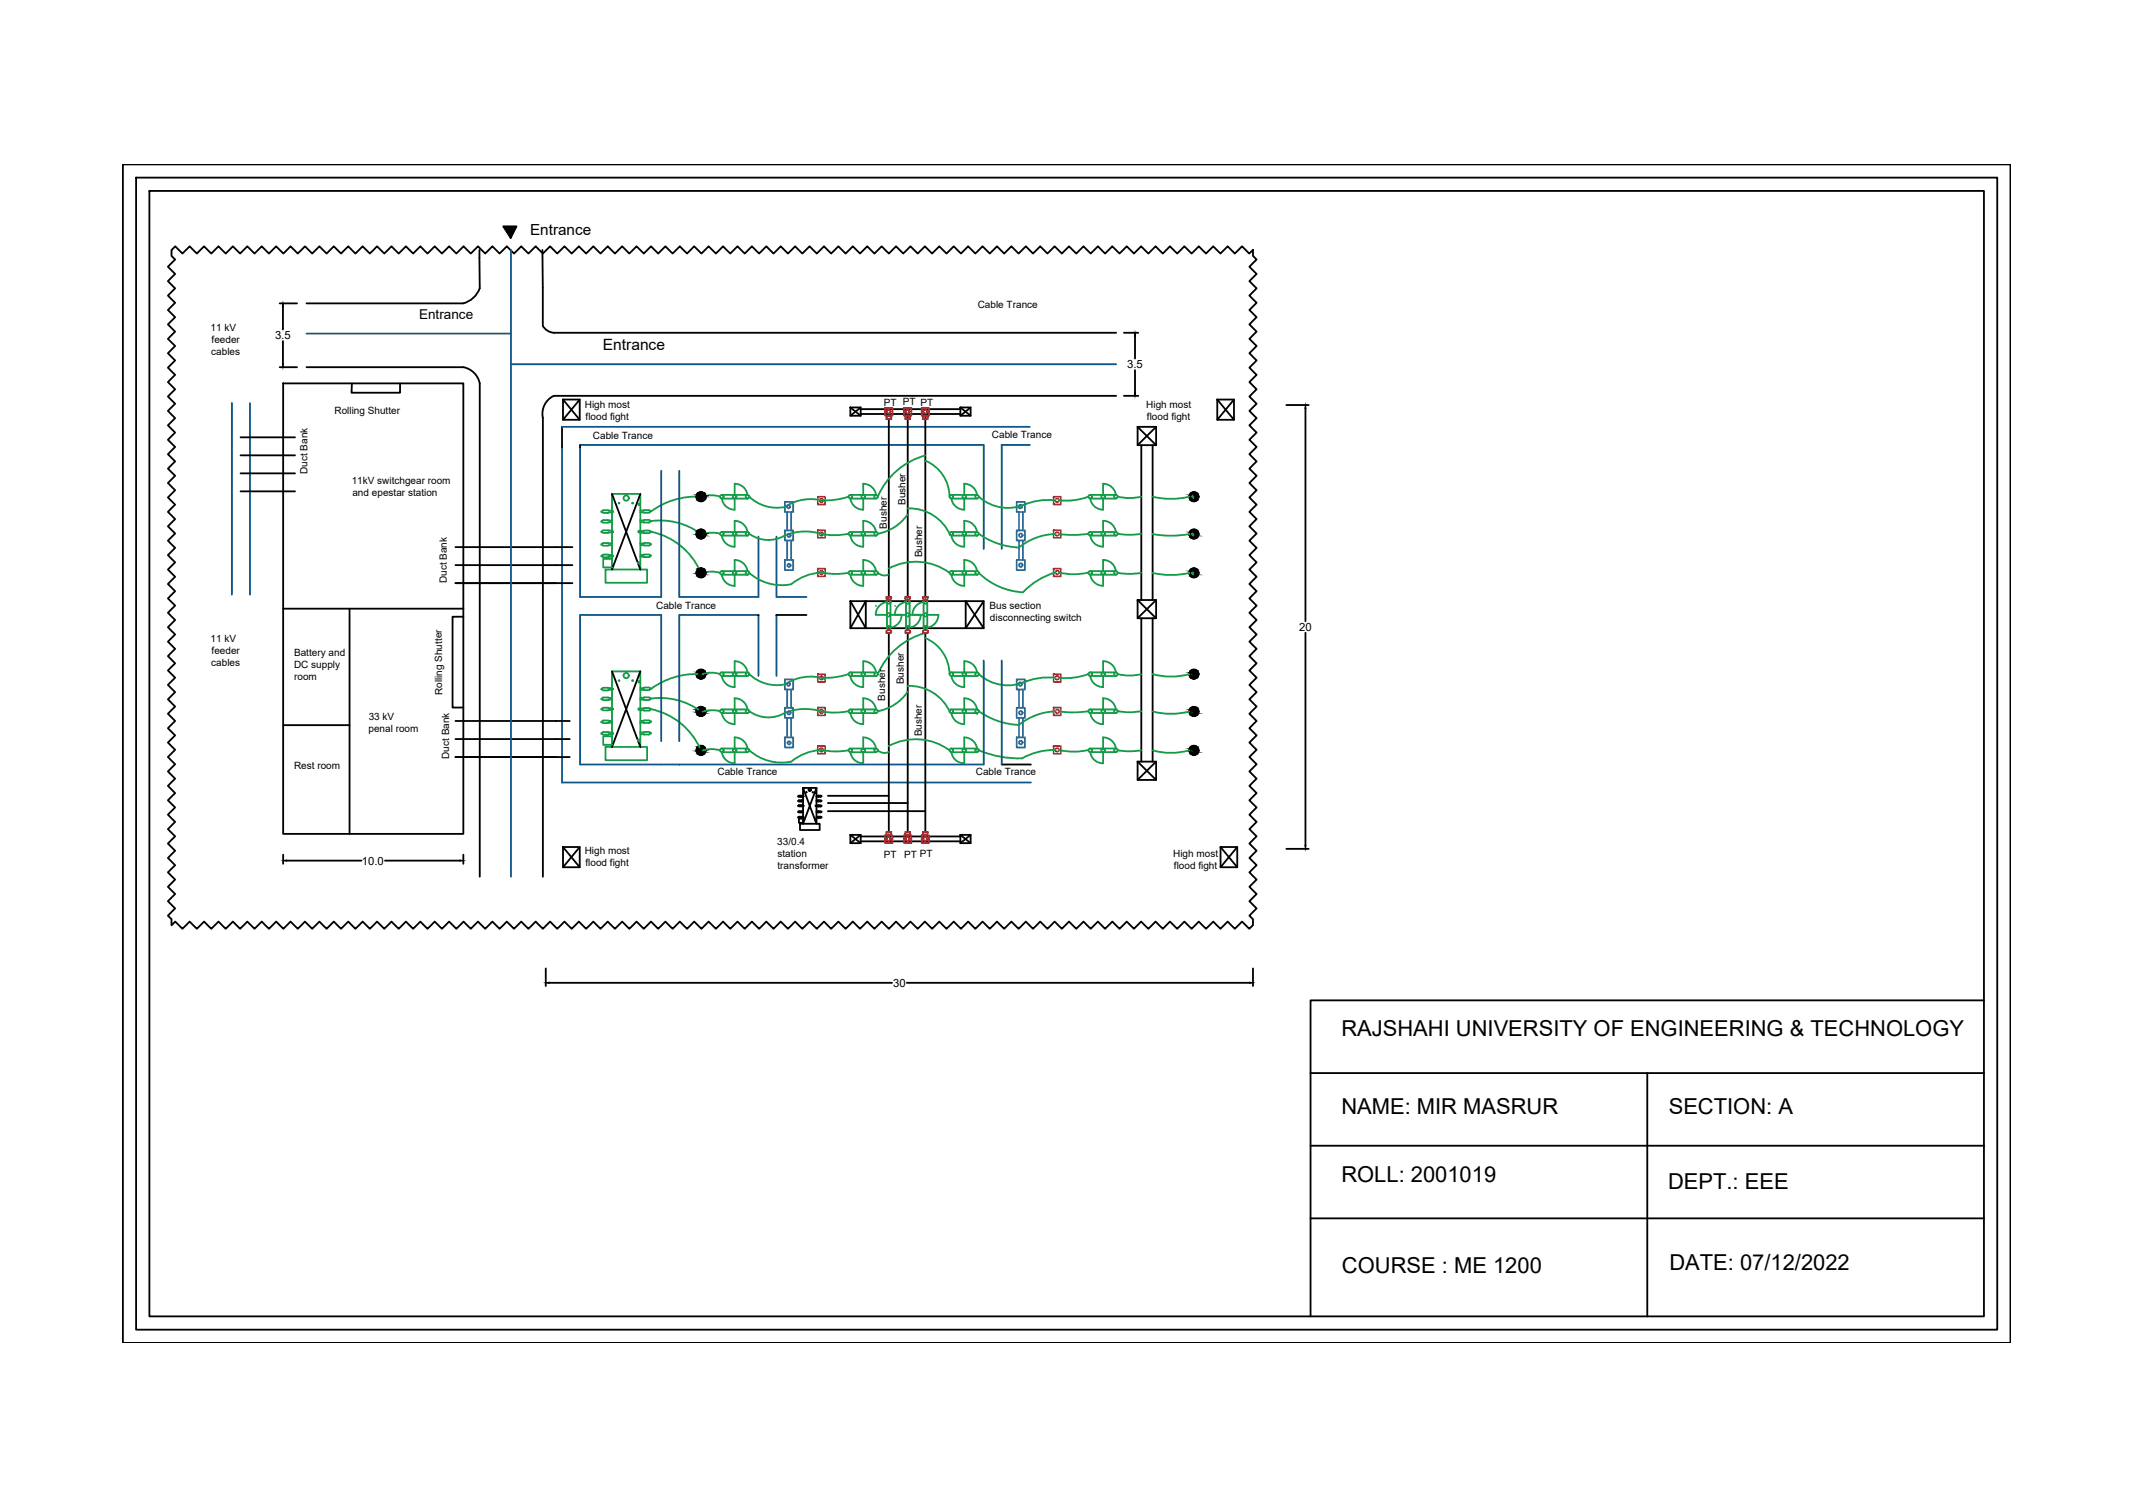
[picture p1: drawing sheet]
<svg xmlns="http://www.w3.org/2000/svg" width="297mm" height="210mm" viewBox="0 0 297 210" stroke-linecap="round" stroke-linejoin="round" font-family="sans-serif">
<defs><g id="words">
<g font-size="3.1">
<text x="186.9" y="144.3">RAJSHAHI UNIVERSITY OF ENGINEERING &amp; TECHNOLOGY</text>
<text x="186.9" y="155.2">NAME: MIR MASRUR</text>
<text x="232.5" y="155.2">SECTION: A</text>
<text x="186.9" y="164.6">ROLL: 2001019</text>
<text x="232.4" y="165.6">DEPT.: EEE</text>
<text x="187" y="177.4">COURSE : ME 1200</text>
<text x="232.6" y="177">DATE: 07/12/2022</text>
</g>
<text font-size="2.2" x="84" y="48.8">Entrance</text>
<text font-size="2.1" x="73.9" y="32.7">Entrance</text>
<text font-size="1.9" x="58.4" y="44.5">Entrance</text>
<g font-size="1.6">
<text x="38.3" y="47.3">3.5</text>
<text x="157" y="51.3">3.5</text>
<text x="181" y="87.9">20</text>
<text x="50.4" y="120.4">10.0</text>
<text x="124.4" y="137.4">30</text>
</g>
<g font-size="1.4">
<text x="29.3" y="46.1">11 kV</text>
<text x="29.5" y="47.8">feeder</text>
<text x="136.2" y="42.9">Cable Trance</text>
<text x="29.4" y="49.4">cables</text>
<text x="46.6" y="57.7">Rolling Shutter</text>
<text x="81.5" y="56.9">High most</text>
<text x="81.6" y="58.6">flood fight</text>
<text x="123.1" y="56.5">PT PT PT</text>
<text x="159.7" y="56.8">High most</text>
<text x="159.8" y="58.5">flood fight</text>
<text x="82.6" y="61.2">Cable Trance</text>
<text x="138.2" y="61">Cable Trance</text>
<text x="42.8" y="66" transform="rotate(-90 42.8 66)">Duct Bank</text>
<text x="49" y="67.4">11kV switchgear room</text>
<text x="49.1" y="69">and epestar station</text>
<text x="126.1" y="70.3" transform="rotate(-90 126.1 70.3)">Busher</text>
<text x="123.6" y="73.6" transform="rotate(-90 123.6 73.6)">Busher</text>
<text x="128.5" y="77.6" transform="rotate(-90 128.5 77.6)">Busher</text>
<text x="62.3" y="81.2" transform="rotate(-90 62.3 81.2)">Duct Bank</text>
<text x="29.3" y="89.4">11 kV</text>
<text x="91.4" y="84.8">Cable Trance</text>
<text x="137.9" y="84.8">Bus section</text>
<text x="137.9" y="86.5">disconnecting switch</text>
<text x="29.4" y="92.7">cables</text>
<text x="29.5" y="91.1">feeder</text>
<text x="41" y="93.1">DC supply</text>
<text x="41" y="91.4">Battery and</text>
<text x="41" y="94.7">room</text>
<text x="125.9" y="95.3" transform="rotate(-90 125.9 95.3)">Busher</text>
<text x="51.3" y="101.9">penal room</text>
<text x="51.4" y="100.2">33 kV</text>
<text x="61.6" y="96.8" transform="rotate(-90 61.6 96.8)">Rolling Shutter</text>
<text x="123.3" y="97.6" transform="rotate(-90 123.3 97.6)">Busher</text>
<text x="41" y="107.1">Rest room</text>
<text x="62.6" y="105.7" transform="rotate(-90 62.6 105.7)">Duct Bank</text>
<text x="100" y="108">Cable Trance</text>
<text x="128.4" y="102.6" transform="rotate(-90 128.4 102.6)">Busher</text>
<text x="136" y="108">Cable Trance</text>
<text x="81.5" y="119">High most</text>
<text x="108.3" y="117.6">33/0.4</text>
<text x="108.3" y="119.3">station</text>
<text x="123.2" y="119.5">PT</text>
<text x="126" y="119.5">PT PT</text>
<text x="163.5" y="119.4">High most</text>
<text x="81.6" y="120.6">flood fight</text>
<text x="108.3" y="121">transformer</text>
<text x="163.6" y="121.1">flood fight</text>
</g>
</g></defs>
<!-- layer: 0 -->
<g fill="none" stroke="#000" stroke-width=".25">
<path d="M17.1 22.9h263v164.1h-263zM19 24.7h259.3v160.5h-259.3zM20.8 26.6h255.6v156.8h-255.6zM23.9 34.8l.5-.5 1 1 1-1 1 1 1-1 1 1 1-1 1 1 1-1 1.1 1 1-1 1 1 1-1 1 1 1-1 1 1 1-1 1 1 1-1 1 1 1-1 1 1 1-1 1 1 1-1 1 1 1-1 1 1 1-1 1 1 1-1 1 1 1.1-1 1 1 1-1 1 1 1-1 1 1 1-1 1 1 1-1 1 1 1-1 1 1 1-1 1 1 1-1 1 1 1-1 1 1 1-1 1 1 1-1 1 1 1-1 1 1 1.1-1 1 1 1-1 1 1 1-1 1 1 1-1 1 1 1-1 1 1 1-1 1 1 1-1 1 1 1-1 1 1 1-1 1 1 1-1 1 1 1-1 1 1 1.1-1 1 1 1-1 1 1 1-1 1 1 1-1 1 1 1-1 1 1 1-1 1 1 1-1 1 1 1-1 1 1 1-1 1 1 1-1 1 1 1-1 1 1 1-1 1 1 1-1 1.1 1 1-1 1 1 1-1 1 1 1-1 1 1 1-1 1 1 1-1 1 1 1-1 1 1 1-1 1 1 1-1 1 1 1-1 1 1 1-1 1 1 1-1 1.1 1 1-1 1 1 1-1 1 1 1-1 1 1 1-1 1 1 1-1 1 1 1-1 1 1 1-1 1 1 1-1 1 1 1-1 1 1 1-1 1 1 1-1 1 1 1-1 1 1 .6-.5v.8l.5 .5-1 1.1 1 1-1 1 1 1-1 1 1 1-1 1 1 1-1 1 1 1-1 1 1 1-1 1 1 1-1 1 1 1-1 1 1 1-1 1 1 1-1 1 1 1-1 1 1 1-1 1.1 1 1-1 1 1 1-1 1 1 1-1 1 1 1-1 1 1 1-1 1 1 1-1 1 1 1-1 1 1 1-1 1 1 1-1 1 1 1-1 1 1 1-1 1.1 1 1-1 1 1 1-1 1 1 1-1 1 1 1-1 1 1 1-1 1 1 1-1 1 1 1-1 1 1 1-1 1 1 1-1 1 1 1-1 1 1 1-1 1 1 1-1 1 1 1.1-1 1 1 1-1 1 1 1-1 1 1 1-1 1 1 1-1 1 1 1-1 1 1 1-1 1 1 1-1 1 1 1-1 1 1 1-1 1 .5 .5v.9l-.6 .5-1-1-1 1-1-1-1 1-1-1-1 1-1-1-1 1-1-1-1 1-1-1-1 1-1-1-1 1-1-1-1 1-1-1-1 1-1-1-1 1-1-1-1 1-1-1-1 1-1.1-1-1 1-1-1-1 1-1-1-1 1-1-1-1 1-1-1-1 1-1-1-1 1-1-1-1 1-1-1-1 1-1-1-1 1-1-1-1 1-1-1-1 1-1.1-1-1 1-1-1-1 1-1-1-1 1-1-1-1 1-1-1-1 1-1-1-1 1-1-1-1 1-1-1-1 1-1-1-1 1-1-1-1 1-1-1-1 1-1-1-1 1-1-1-1.1 1-1-1-1 1-1-1-1 1-1-1-1 1-1-1-1 1-1-1-1 1-1-1-1 1-1-1-1 1-1-1-1 1-1-1-1 1-1-1-1 1-1-1-1.1 1-1-1-1 1-1-1-1 1-1-1-1 1-1-1-1 1-1-1-1 1-1-1-1 1-1-1-1 1-1-1-1 1-1-1-1 1-1-1-1 1-1-1-1 1-1-1-1.1 1-1-1-1 1-1-1-1 1-1-1-1 1-1-1-1 1-1-1-1 1-1-1-1 1-1-1-1 1-1-1-1 1-1-1-1 1-1-1-1 1-1-1-1 1-1.1-1-1 1-1-1-1 1-1-1-1 1-1-1-1 1-1-1-.5 .5v-.9l-.5-.5 1-1-1-1 1-1-1-1 1-1-1-1 1-1-1-1 1-1-1-1 1-1-1-1 1-1-1-1 1-1-1-1 1-1-1-1 1-1-1-1.1 1-1-1-1 1-1-1-1 1-1-1-1 1-1-1-1 1-1-1-1 1-1-1-1 1-1-1-1 1-1-1-1 1-1-1-1 1-1-1-1 1-1-1-1 1-1-1-1 1-1.1-1-1 1-1-1-1 1-1-1-1 1-1-1-1 1-1-1-1 1-1-1-1 1-1-1-1 1-1-1-1 1-1-1-1 1-1-1-1 1-1-1-1 1-1.1-1-1 1-1-1-1 1-1-1-1 1-1-1-1 1-1-1-1 1-1-1-1 1-1-1-1 1-1-1-1 1-1-1-1 1-1-1-1 1-1-1-1 1-1-1-1 1-1.1-.5-.5zM66.8 34.8v5.4a3.3 3.3 0 0 1-2.3 2.1h-21.8M70.1 31.5h1.9l-.9 1.6zM75.6 34.8v10.6a1.92 1.92 0 0 0 1.6 .9l78.3 .1M39 51.1h2.4M39 42.3h2.4M39.4 42.7v3.2M39.4 47.5v3.2M39.5 53.4h25.1v62.7h-25.1z"/>
<path d="M42.7 51.1h21.8a2.87 2.87 0 0 1 2.3 2.3v68.7M49 53.4v1.3h6.7v-1.3M75.6 58.2v63.9M78.3 59.5v2.8M78.4 55.7h2.4v2.8h-2.4zM78.4 55.7l2.4 2.8M80.8 55.7l-2.4 2.8M118.5 56.8h1.4v1.1h-1.4zM118.5 56.8l1.4 1.1M119.9 57h13.9M119.9 57.7h13.9M119.9 56.8l-1.4 1.1"/>
<path d="M123.8 58.4v24.7M126.5 57.9v25.2M128.9 57.9v25.2M133.8 56.8h1.4v1.1h-1.4zM133.8 56.8l1.4 1.1M135.2 56.8l-1.4 1.1M155.5 55.1h-78.3a2.78 2.78 0 0 0-1.6 3.1M156.6 55.1h2M156.6 46.4h2M158.1 46.8v3.1M158.1 51.5v3.2M158.5 59.5h2.6v2.5h-2.6z"/>
<path d="M158.5 59.5l2.6 2.5M161.1 59.5l-2.6 2.5M169.6 55.7h2.3v2.8h-2.3zM169.6 55.7l2.3 2.8M171.9 55.7l-2.3 2.8M179.2 56.4h3.1M181.9 56.9v29.6M33.5 60.9h7.6M33.5 63.4h7.6M33.5 65.9h7.6M33.5 68.4h7.6M63.5 78.7h16.3"/>
<path d="M63.5 76.2h16.3M80.8 62v.3M85.3 68.8l3.9 10.5M89.2 68.8l-3.9 10.5M97.6 68.9h.1v.2h.2v.1h-.2v.2h-.1v-.2h-.2v-.1h.2zM97.6 74.1h.1v.2h.2v.2h-.2v.1h-.1v-.1h-.2v-.2h.2zM97.6 79.5h.1v.3h.2v.1h-.2v.1h-.1v-.1h-.2v-.1h.2zM159 62v21.6M160.6 62v21.6M166.3 68.9h.1v.2h.2v.1h-.2v.2h-.1M166.3 74.1h.1v.2h.2v.2h-.2v.1h-.1M166.3 79.5h.1v.3h.2v.1h-.2v.1h-.1"/>
<path d="M39.5 84.8h25.1M48.7 84.8v31.3M63.5 81.2h16.3M64.6 85.9h-1.5v12.6h1.5M85.3 93.5l3.9 10.5M89.2 93.5l-3.9 10.5M97.6 93.6h.1v.2h.2v.2h-.2v.1h-.1v-.1h-.2v-.2h.2zM97.6 98.8h.1v.3h.2v.1h-.2v.1h-.1v-.1h-.2v-.1h.2zM105.7 85.7h.1M112.4 85.7h-4.2M118.5 83.7h18.6v3.8h-18.6zM118.5 83.7l2.1 3.8v-3.8l-2.1 3.8"/>
<path d="M123.8 88.1v27.8M126.5 88.1v27.8M128.9 88.1v27.8M137.1 83.7l-2.6 3.8v-3.8l2.6 3.8M158.5 83.6h2.6v2.5h-2.6zM158.5 83.6l2.6 2.5M159 86.1v20M160.6 86.1v20M161.1 83.6l-2.6 2.5M166.1 93.8h.2v-.2h.1v.2h.2v.2h-.2v.1h-.1v-.1h-.2M166.1 99.1h.2v-.3h.1v.3h.2v.1h-.2v.1h-.1v-.1h-.2M181.9 88.1v29.7"/>
<path d="M39.5 101h9.2M39.5 119v1.3M39.9 119.9h10.5M53.6 119.9h10.5M63.5 105.4h15.9M63.5 102.9h15.9M63.5 100.4h15.9M64.6 119v1.3M78.4 118h2.4v2.8h-2.4zM78.4 118l2.4 2.8M80.8 118l-2.4 2.8M97.6 104.2h.1v.3h.2v.1h-.2v.2h-.1v-.2h-.2v-.1h.2z"/>
<path d="M111.5 114.7h2.7v.9h-2.7zM111.9 109.7l1.9 5v-5h-1.9v5l1.9-5M111.9 110.8h-.6l-.1 .1 .7 .1M111.9 111.5h-.6l-.1 .1 .1 .1 .6-.1M111.9 112.2l-.6-.1-.1 .1 .7 .1M111.9 113h-.6l-.1 .1h.7M111.9 113.8h-.6l-.1 .1h.7M111.9 114h-.6v.6h.6M113.8 113.8h.7l-.2 .1h-.5M113.8 113l.7 .1-.2 .1-.5-.1M113.8 112.2h.5h.2l-.2 .1h-.5M113.8 111.5h.5h.2l-.2 .1h-.5"/>
<path d="M113.8 110.8l.7 .1-.2 .1h-.5M115.3 110.8h8.5M115.3 113h13.6M115.3 111.9h11.2M118.5 116.3h1.4v1.1h-1.4zM118.5 116.3l1.4 1.1M119.9 116.5h13.9M119.9 117.2h13.9M119.9 116.3l-1.4 1.1M133.8 116.3h1.4v1.1h-1.4zM133.8 116.3l1.4 1.1M135.2 116.3l-1.4 1.1"/>
<path d="M139.6 106.5h4M158.5 106.1h2.6v2.5h-2.6zM158.5 106.1l2.6 2.5M161.1 106.1l-2.6 2.5M166.1 104.5h.2v-.3h.1v.3h.2v.1h-.2v.2h-.1v-.2h-.2M170 118h2.4v2.8h-2.4zM170 118l2.4 2.8M172.4 118l-2.4 2.8M179.2 118.2h3.1M76 134.9v2.4M76.5 136.9h47.8M126.3 136.9h47.8"/>
<path d="M174.6 134.9v2.4M276.4 139.3h-93.8v44.1M182.6 149.5h93.8M182.6 159.6h93.8M229.5 149.5v33.9M182.6 169.7h93.8"/>
<circle cx="97.7" cy="74.4" r=".65"/>
<circle cx="97.7" cy="69.2" r=".65"/>
<circle cx="97.7" cy="79.8" r=".65"/>
<circle cx="166.3" cy="79.8" r=".65"/>
<circle cx="166.3" cy="69.2" r=".65"/>
<circle cx="166.3" cy="74.4" r=".65"/>
<circle cx="97.7" cy="93.9" r=".65"/>
<circle cx="97.7" cy="99.1" r=".65"/>
<circle cx="166.3" cy="93.9" r=".65"/>
<circle cx="166.3" cy="99.1" r=".65"/>
<circle cx="97.7" cy="104.5" r=".65"/>
<circle cx="111.9" cy="110.9" r=".03"/>
<circle cx="111.9" cy="113.8" r=".03"/>
<circle cx="111.9" cy="112.2" r=".03"/>
<circle cx="112.3" cy="110.4" r=".03"/>
<circle cx="112.8" cy="110" r=".17"/>
<circle cx="113.2" cy="110.4" r=".03"/>
<circle cx="113.7" cy="114.3" r=".05"/>
<circle cx="113.7" cy="112.2" r=".05"/>
<circle cx="113.7" cy="110.4" r=".05"/>
<circle cx="166.3" cy="104.5" r=".65"/>
</g>
<g fill="none" stroke="#105689" stroke-width=".25">
<path d="M71.2 34.8v87.3M32.3 56.1v26.7M34.8 56.1v26.7M42.7 46.5h28.5M71.2 50.7h84.3M78.3 59.5h65.2M78.3 62.3v46.7h65.3M80.8 62.3v20.8h11.3v-17.5M80.8 62h56.3v14.5M94.6 65.6v17.5h11.1v-8.4M108.2 74.7v8.4h4.2M143.5 62h-3.9v14.5"/>
<path d="M105.7 85.7h-11.1v17.5M105.7 85.7v8.4M108.2 85.7v8.4M137.1 92v14.5h-56.3v-20.8h11.3v17.5M139.6 92v14.5"/>
</g>
<g fill="none" stroke="#139b48" stroke-width=".25">
<path d="M84.4 79.3h5.8v1.9h-5.8zM85.3 79.3v-10.5h3.9v10.5M85.3 71.1h-1.3l-.3 .2 .3 .1h1.3M85.3 72.5l-1.3-.1-.3 .2 .3 .2 1.3-.1M85.3 73.9h-1.3l-.3 .2 .3 .1h1.3M85.3 75.7l-1.3-.1-.3 .2 .3 .2 1.3-.1M85.3 77.3h-1.3l-.3 .1 .3 .2 1.3-.1M85.3 77.8h-1.3v1.2h1.3M89.2 77.3a2.62 2.62 0 0 1 1.5 .1l-.3 .2-1.2-.1M89.2 75.7l1.2-.1 .3 .2-.3 .2-1.2-.1M89.2 74l1.2-.1 .3 .2-.3 .2-1.2-.1M89.2 72.5l1.2-.1 .3 .2-.3 .2-1.2-.1"/>
<path d="M89.2 71.1h1.2l.3 .1-.3 .2h-1.2M90.7 74.1a9.7 9.7 0 0 1 6.9 5.5M90.7 72.6a9.4 9.4 0 0 1 6.9 1.7M97.4 69.2a10.6 10.6 0 0 0-6.7 2M97.9 69.2a3.8 3.8 0 0 1 2.4 0M100.3 79.8a4.1 4.1 0 0 0-2.4 0M100.3 74.3a4.5 4.5 0 0 0-2.4 .1M100.6 69.4a1.8 1.8 0 0 0 1.8 1.6v-1.6M100.6 68.9h3.5a1.8 1.8 0 0 0-1.7-1.5v1.5M100.6 74.1h3.5a1.8 1.8 0 0 0-1.7-1.6v1.6M100.6 79.6l3.5-.1a1.8 1.8 0 0 0-1.7-1.5v1.6M102.4 74.6v1.6a1.8 1.8 0 0 1-1.8-1.6h3.5"/>
<path d="M104.1 69.4h-3.5M104.1 74.6h.1M104.4 69.2a5.6 5.6 0 0 0 4.9 1.4 6.5 6.5 0 0 1 5.6-.8M104.4 74.3a4.5 4.5 0 0 0 5 .3M118.2 69.2l-1.9 .4-1.9 .1M118.2 79.8l-1.2 .1h-1.3a6.4 6.4 0 0 0-5.5 1.5 6.8 6.8 0 0 1-5.8-1.6M118.2 74.3l-1.9 .2-1.9-.1a7.7 7.7 0 0 0-5 .2M118.5 69.4a1.8 1.8 0 0 0 1.8 1.6v-1.6M118.5 68.9h3.5a1.8 1.8 0 0 0-1.7-1.5v1.5M118.5 74.1h3.5a1.8 1.8 0 0 0-1.7-1.6v1.6M118.5 79.6l3.5-.1a1.8 1.8 0 0 0-1.7-1.5v1.6M118.5 69.4h3.6"/>
<path d="M120.3 74.6v1.6a1.8 1.8 0 0 1-1.8-1.6h3.6M122 74.6h.1M122.3 79.8a1.4 1.4 0 0 0 1.5 .2M123.8 79.2a8 8 0 0 1 8.5 .6M126.5 71.7a6.5 6.5 0 0 1-4.2 2.6M126.5 70.8a6.2 6.2 0 0 1 5.9 3.7M128.9 64.2a5.5 5.5 0 0 1 3.4 5M128.9 63.4a10.1 10.1 0 0 0-6.6 5.8M132.5 69.4a1.8 1.8 0 0 0 1.8 1.6v-1.6M132.5 74.6a1.8 1.8 0 0 0 1.8 1.6v-1.6M132.6 68.9h3.5a1.8 1.8 0 0 0-1.8-1.5v1.5M132.6 74.1h3.5a1.8 1.8 0 0 0-1.8-1.6v1.6"/>
<path d="M132.6 79.6l3.5-.1a1.8 1.8 0 0 0-1.8-1.5v1.6M132.6 74.6h3.5M136.1 69.4h-3.5M136.1 74.6h.1M136.4 69.2a6.1 6.1 0 0 0 6.6 1M136.4 74.3a10.4 10.4 0 0 0 5.6 2 8.5 8.5 0 0 1 5-1.9M147 69.7h-2l-1.4 .3-1.2 .4M147 79.7a10.2 10.2 0 0 0-4.5 2.8 9.5 9.5 0 0 1-6.1-2.7M147.5 79.7l1.2 .2 1.2 .1 1.7-.3M151.6 74.3l-1.7 .2-2.4-.1M151.6 69.2l-1.7 .4-1.2 .1h-1.2M151.9 69.4a1.8 1.8 0 0 0 1.8 1.6v-1.6"/>
<path d="M151.9 74.6a1.8 1.8 0 0 0 1.8 1.5v-1.5M151.9 68.9h3.6a1.8 1.8 0 0 0-1.8-1.5v1.5M151.9 79.6l3.6-.1a1.8 1.8 0 0 0-1.8-1.5v1.6M151.9 74.6h3.6M153.7 72.5a1.8 1.8 0 0 1 1.8 1.6h-3.6M153.7 72.5v1.6M155.5 69.4h-3.6M155.5 74.6h.1M155.7 79.8l1.7 .1 1.6-.1M155.7 74.3l1.7 .2 1.6-.2M155.7 69.2l1.7 .2 1.6-.2M160.6 79.8l1.4 .2 1.5 .1 2.2-.3"/>
<path d="M160.6 74.4l1.4 .2h1.5l2.2-.2M160.6 69.2l2.2 .3 1.4-.1 1.5-.2M166.3 68.9v.2h-.2v.1h.2v.2M166.3 74.1v.2h-.2v.2h.2v.1M166.3 79.5v.3h-.2v.1h.2v.1M85.3 95.8h-1.3l-.3 .2 .3 .2 1.3-.1M85.3 97.2h-1.3l-.3 .2 .3 .1 1.3-.1M85.3 98.6h-1.3l-.3 .2 .3 .1h1.3M89.2 98.7l1.2-.1 .3 .2-.3 .2-1.2-.1M89.2 97.2l1.2-.1 .3 .2-.3 .2-1.2-.1M89.2 95.8h1.2l.3 .1-.3 .2h-1.2M90.7 98.8a9.7 9.7 0 0 1 6.9 5.5"/>
<path d="M90.7 97.3a9.4 9.4 0 0 1 6.9 1.7M97.4 93.9a10.6 10.6 0 0 0-6.7 2M97.9 93.9a3.8 3.8 0 0 1 2.4 0M100.3 99.1a4.5 4.5 0 0 0-2.4 0M100.6 99.3a1.8 1.8 0 0 0 1.8 1.6v-1.6M100.6 93.7l3.5-.1a1.8 1.8 0 0 0-1.7-1.5v1.6M100.6 98.8h3.5a1.8 1.8 0 0 0-1.7-1.5v1.5M100.6 99.3h3.5M102.4 80v1.6a1.8 1.8 0 0 1-1.8-1.6h3.5M102.4 94.2v1.5a1.8 1.8 0 0 1-1.8-1.6l3.5 .1M104.1 80v.1M104.1 94.1h.1"/>
<path d="M104.1 99.3h.1M104.4 93.9a5.6 5.6 0 0 0 4.9 1.4 6.5 6.5 0 0 1 5.6-.7M104.4 99.1a4.5 4.5 0 0 0 5 .2M118.2 93.9l-1.9 .4-1.9 .1M118.2 99.1l-1.9 .2-1.9-.2a7.7 7.7 0 0 0-5 .2M118.5 99.3a1.8 1.8 0 0 0 1.8 1.6v-1.6M118.5 93.7l3.5-.1a1.8 1.8 0 0 0-1.7-1.5v1.6M118.5 98.8h3.5a1.8 1.8 0 0 0-1.7-1.5v1.5M118.5 99.3h3.6M120.3 80v1.6a1.8 1.8 0 0 1-1.8-1.6h3.6M120.3 94.2v1.5a1.8 1.8 0 0 1-1.8-1.6l3.6 .1M122 85.6a1.8 1.8 0 0 1 1.6-1.8v3.6"/>
<path d="M122 85.6h1.6M122 84.4h.1M122 80v.1M122 99.3h.1M123.6 87.4h.1M124.1 83.8v3.6M124.1 85.6h2.1M124.7 85.6a1.8 1.8 0 0 1 1.5-1.8v3.6M124.7 84.4h.1M125.6 85.6a1.8 1.8 0 0 1-1.5 1.8M126.2 87.4h.1M126.5 96.4a6.5 6.5 0 0 1-4.2 2.7"/>
<path d="M126.5 95.5a6.2 6.2 0 0 1 5.9 3.7M126.7 85.6h2M126.7 83.8v3.6M126.8 84.4h.1M128.3 85.6a1.8 1.8 0 0 1-1.6 1.8M128.7 83.8v3.6M128.7 83.8a1.8 1.8 0 0 0-1.6 1.8M128.9 88.9a5.5 5.5 0 0 1 3.4 5M128.9 88.2a10.1 10.1 0 0 0-6.6 5.7M129.2 85.6h1.5M129.2 83.8v3.6M130.7 85.6a1.8 1.8 0 0 1-1.5 1.8"/>
<path d="M132.5 80a1.8 1.8 0 0 0 1.8 1.6v-1.6M132.5 94.1a1.8 1.8 0 0 0 1.8 1.6v-1.5M132.5 99.3a1.8 1.8 0 0 0 1.8 1.6v-1.6M132.6 93.7l3.5-.1a1.8 1.8 0 0 0-1.8-1.5v1.6M132.6 98.8h3.5a1.8 1.8 0 0 0-1.8-1.5v1.5M132.6 80h3.5M132.6 94.2h3.5M132.6 99.3h3.5M132.6 80h.1M136.1 80v.1M136.1 94.1h.1M136.1 99.3h.1"/>
<path d="M136.1 99.5h.1M136.4 93.9a6.1 6.1 0 0 0 6.6 1M136.4 99.1a10.4 10.4 0 0 0 5.6 1.9 8.5 8.5 0 0 1 5-1.9M147 94.4h-2l-1.4 .3-1.2 .4M151.6 99.1l-1.7 .1-2.4-.1M151.6 93.9l-1.7 .4-1.2 .2-1.2-.1M151.9 93.6h3.6a1.8 1.8 0 0 0-1.8-1.5v1.5M151.9 98.8h3.6a1.8 1.8 0 0 0-1.8-1.5v1.5M153.7 80v1.6a1.8 1.8 0 0 1-1.8-1.6h3.6M153.7 94.2v1.5a1.8 1.8 0 0 1-1.8-1.6l3.6 .1M153.7 99.3v1.6a1.8 1.8 0 0 1-1.8-1.6h3.6M155.5 80h.1"/>
<path d="M155.5 94.1h.1M155.5 99.3h.1M155.7 99l1.7 .2 1.6-.2M155.7 93.9l1.7 .2 1.6-.2M160.6 99.1a10.1 10.1 0 0 0 5.1 0M160.6 93.9a9.6 9.6 0 0 0 5.1 0M166.1 93.8v.2M166.1 99.1v.1M84.4 104h5.8v1.9h-5.8zM85.3 104v-10.5h3.9v10.5M85.3 100.4h-1.3l-.3 .2a2.62 2.62 0 0 0 1.6 0M85.3 102h-1.3l-.3 .2 .3 .1h1.3"/>
<path d="M85.3 102.5h-1.3v1.2h1.3M89.2 102l1.2-.1 .3 .2-.3 .2h-1.2M89.2 100.4l1.2-.1 .3 .2-.3 .2h-1.2M100.3 104.5a4.1 4.1 0 0 0-2.4 0M100.6 104.8a1.8 1.8 0 0 0 1.8 1.5v-1.5M100.6 104.3h3.5a1.8 1.8 0 0 0-1.7-1.6v1.6M104.1 104.8h-3.5M104.4 104.5a6.8 6.8 0 0 0 5.8 1.6 7.2 7.2 0 0 1 4.2-1.6l1.9 .2 1.9-.2M118.5 104.8a1.8 1.8 0 0 0 1.8 1.5v-1.5M118.5 104.3h3.5a1.8 1.8 0 0 0-1.7-1.6v1.6M122 104.8h-3.5M122.3 104.5a1.4 1.4 0 0 0 1.5 .3"/>
<path d="M123.8 103.9a8 8 0 0 1 8.5 .6M132.5 104.8a1.8 1.8 0 0 0 1.8 1.5v-1.5M132.6 104.3h3.5a1.8 1.8 0 0 0-1.8-1.6v1.6M132.6 104.7v.1M136.1 104.8h-3.5M136.1 104.6h.1M136.4 104.5a14.2 14.2 0 0 0 6 1.1M147 104.5a9.1 9.1 0 0 0-4.6 1.1M147.5 104.5l1.2 .2h1.2l1.7-.2M151.9 104.8a1.8 1.8 0 0 0 1.8 1.5v-1.5M151.9 104.3h3.6a1.8 1.8 0 0 0-1.8-1.6v1.6M155.5 104.8h-3.6"/>
<path d="M155.7 104.5l1.7 .1 1.6-.1M160.6 104.5a9.3 9.3 0 0 0 5.1 0M166.1 104.5v.1"/>
<circle cx="85.4" cy="71.3" r=".05"/>
<circle cx="85.4" cy="74.1" r=".05"/>
<circle cx="85.4" cy="77.4" r=".05"/>
<circle cx="86.2" cy="70.1" r=".05"/>
<circle cx="87.2" cy="69.4" r=".37"/>
<circle cx="88.1" cy="70.1" r=".06"/>
<circle cx="89" cy="78.4" r=".11"/>
<circle cx="89" cy="70.2" r=".11"/>
<circle cx="89" cy="74.1" r=".11"/>
<circle cx="100.6" cy="79.8" r=".25"/>
<circle cx="100.6" cy="69.2" r=".25"/>
<circle cx="100.6" cy="74.3" r=".25"/>
<circle cx="102.4" cy="74.3" r=".25"/>
<circle cx="102.4" cy="69.2" r=".25"/>
<circle cx="102.4" cy="79.8" r=".25"/>
<circle cx="104.1" cy="74.3" r=".25"/>
<circle cx="104.1" cy="69.2" r=".25"/>
<circle cx="104.1" cy="79.8" r=".25"/>
<circle cx="118.5" cy="79.8" r=".25"/>
<circle cx="118.5" cy="74.3" r=".25"/>
<circle cx="118.5" cy="69.2" r=".25"/>
<circle cx="120.3" cy="74.3" r=".25"/>
<circle cx="120.3" cy="79.8" r=".25"/>
<circle cx="120.3" cy="69.2" r=".25"/>
<circle cx="122" cy="69.2" r=".25"/>
<circle cx="122" cy="79.8" r=".25"/>
<circle cx="122" cy="74.3" r=".25"/>
<circle cx="132.5" cy="74.3" r=".25"/>
<circle cx="132.5" cy="79.8" r=".25"/>
<circle cx="132.5" cy="69.2" r=".25"/>
<circle cx="134.3" cy="69.2" r=".25"/>
<circle cx="134.3" cy="79.8" r=".25"/>
<circle cx="134.3" cy="74.3" r=".25"/>
<circle cx="136.1" cy="69.2" r=".25"/>
<circle cx="136.1" cy="79.8" r=".25"/>
<circle cx="136.1" cy="74.3" r=".25"/>
<circle cx="151.9" cy="74.3" r=".25"/>
<circle cx="151.9" cy="79.8" r=".25"/>
<circle cx="151.9" cy="69.2" r=".25"/>
<circle cx="153.7" cy="69.2" r=".25"/>
<circle cx="153.7" cy="79.8" r=".25"/>
<circle cx="153.7" cy="74.3" r=".25"/>
<circle cx="155.5" cy="69.2" r=".25"/>
<circle cx="155.5" cy="74.3" r=".25"/>
<circle cx="155.5" cy="79.8" r=".25"/>
<circle cx="85.4" cy="96" r=".05"/>
<circle cx="85.4" cy="98.8" r=".05"/>
<circle cx="86.2" cy="94.8" r=".05"/>
<circle cx="87.2" cy="94.1" r=".37"/>
<circle cx="88.1" cy="94.8" r=".06"/>
<circle cx="89" cy="95" r=".11"/>
<circle cx="89" cy="98.8" r=".11"/>
<circle cx="100.6" cy="99.1" r=".25"/>
<circle cx="100.6" cy="93.9" r=".25"/>
<circle cx="102.4" cy="99.1" r=".25"/>
<circle cx="102.4" cy="93.9" r=".25"/>
<circle cx="104.1" cy="99.1" r=".25"/>
<circle cx="104.1" cy="93.9" r=".25"/>
<circle cx="118.5" cy="99.1" r=".25"/>
<circle cx="118.5" cy="93.9" r=".25"/>
<circle cx="120.3" cy="99.1" r=".25"/>
<circle cx="120.3" cy="93.9" r=".25"/>
<circle cx="122" cy="99.1" r=".25"/>
<circle cx="122" cy="93.9" r=".25"/>
<circle cx="123.8" cy="85.6" r=".25"/>
<circle cx="123.8" cy="87.4" r=".25"/>
<circle cx="123.8" cy="83.8" r=".25"/>
<circle cx="126.5" cy="87.4" r=".25"/>
<circle cx="126.5" cy="83.8" r=".25"/>
<circle cx="126.5" cy="85.6" r=".25"/>
<circle cx="128.9" cy="85.6" r=".25"/>
<circle cx="128.9" cy="87.4" r=".25"/>
<circle cx="128.9" cy="83.8" r=".25"/>
<circle cx="132.5" cy="93.9" r=".25"/>
<circle cx="132.5" cy="99.1" r=".25"/>
<circle cx="134.3" cy="93.9" r=".25"/>
<circle cx="134.3" cy="99.1" r=".25"/>
<circle cx="136.1" cy="93.9" r=".25"/>
<circle cx="136.1" cy="99.1" r=".25"/>
<circle cx="151.9" cy="99.1" r=".25"/>
<circle cx="151.9" cy="93.9" r=".25"/>
<circle cx="153.7" cy="99.1" r=".25"/>
<circle cx="153.7" cy="93.9" r=".25"/>
<circle cx="155.5" cy="99.1" r=".25"/>
<circle cx="155.5" cy="93.9" r=".25"/>
<circle cx="85.4" cy="102.2" r=".05"/>
<circle cx="89" cy="103.1" r=".11"/>
<circle cx="100.6" cy="104.5" r=".25"/>
<circle cx="102.4" cy="104.5" r=".25"/>
<circle cx="104.1" cy="104.5" r=".25"/>
<circle cx="118.5" cy="104.5" r=".25"/>
<circle cx="120.3" cy="104.5" r=".25"/>
<circle cx="122" cy="104.5" r=".25"/>
<circle cx="132.5" cy="104.5" r=".25"/>
<circle cx="134.3" cy="104.5" r=".25"/>
<circle cx="136.1" cy="104.5" r=".25"/>
<circle cx="151.9" cy="104.5" r=".25"/>
<circle cx="153.7" cy="104.5" r=".25"/>
<circle cx="155.5" cy="104.5" r=".25"/>
</g>
<g fill="none" stroke="#4554a5" stroke-width=".25">
<path d="M109.4 69.9h1.1v1.4h-1.1zM109.4 73.9h1.1v1.4h-1.1zM109.4 78h1.1v1.4h-1.1zM109.7 71.3v2.6M109.7 75.3v2.7M110.2 71.3v2.6M110.2 75.3v2.7M110.3 73.9h-.1M141.7 69.9h1.1v1.4h-1.1zM141.7 73.9h1.1v1.4h-1.1zM141.7 78h1.1v1.4h-1.1zM142 71.3v2.6"/>
<path d="M142 75.3v2.7M142.5 71.3v2.6M142.5 75.3v2.7M109.4 94.6h1.1v1.4h-1.1zM109.4 98.6h1.1v1.4h-1.1zM109.7 96v2.6M109.7 100v2.7M110.2 96v2.6M110.2 100v2.7M110.3 98.6h-.1M141.7 94.6h1.1v1.4h-1.1zM141.7 98.6h1.1v1.4h-1.1z"/>
<path d="M142 96v2.6M142 100v2.7M142.5 96v2.6M142.5 100v2.7M109.4 102.7h1.1v1.4h-1.1zM141.7 102.7h1.1v1.4h-1.1z"/>
<circle cx="109.9" cy="70.6" r=".22"/>
<circle cx="109.9" cy="74.6" r=".22"/>
<circle cx="109.9" cy="78.8" r=".22"/>
<circle cx="142.1" cy="70.6" r=".25"/>
<circle cx="142.2" cy="74.6" r=".25"/>
<circle cx="142.2" cy="78.7" r=".25"/>
<circle cx="109.9" cy="95.3" r=".22"/>
<circle cx="109.9" cy="99.3" r=".22"/>
<circle cx="142.1" cy="95.3" r=".25"/>
<circle cx="142.2" cy="99.3" r=".25"/>
<circle cx="109.9" cy="103.5" r=".22"/>
<circle cx="142.2" cy="103.4" r=".25"/>
</g>
<g fill="none" stroke="#f26722" stroke-width=".25">
<path d="M113.9 69.2h1.1v1.1h-1.1zM113.9 73.8h1.1v1.1h-1.1zM113.9 79.2h1.1v1.1h-1.1zM146.8 69.2h1v1.1h-1zM146.8 73.8h1v1.1h-1zM146.8 79.2h1v1.1h-1zM113.9 93.9h1.1v1.1h-1.1zM113.9 98.5h1.1v1.1h-1.1zM146.8 93.9h1v1.1h-1zM146.8 98.5h1v1.1h-1zM113.9 103.9h1.1v1.1h-1.1zM146.8 103.9h1v1.1h-1z"/>
<circle cx="114.4" cy="79.7" r=".26"/>
<circle cx="114.4" cy="69.7" r=".26"/>
<circle cx="114.4" cy="74.4" r=".26"/>
<circle cx="147.3" cy="69.7" r=".26"/>
<circle cx="147.3" cy="74.4" r=".26"/>
<circle cx="147.3" cy="79.7" r=".26"/>
<circle cx="114.4" cy="99.1" r=".26"/>
<circle cx="114.4" cy="94.4" r=".26"/>
<circle cx="147.3" cy="94.4" r=".26"/>
<circle cx="147.3" cy="99.1" r=".26"/>
<circle cx="114.4" cy="104.4" r=".26"/>
<circle cx="147.3" cy="104.4" r=".26"/>
</g>
<g fill="none" stroke="#cd2027" stroke-width=".25">
<path d="M123.3 56.8h1v1.1h-1zM123.5 58.1l.3-.2 .4 .2v.3h-.7zM126 56.8h1v1.1h-1zM126.1 58.1l.4-.2 .3 .2v.3h-.7zM128.4 56.8h1v1.1h-1zM128.6 58.1l.3-.2 .4 .2v.3h-.7zM123.5 87.9l.3-.2 .4 .2v.2h-.7zM123.5 83.1h.7v.3l-.4 .2-.3-.2zM123.8 83.6h.1M123.8 87.7h.1M126.1 83.1h.7v.3l-.3 .2-.4-.2zM126.1 87.9l.4-.2 .3 .2v.2h-.7z"/>
<path d="M126.5 83.6h.1M126.5 87.7h.1M128.6 83.1h.7v.3l-.4 .2-.3-.2zM128.6 87.9l.3-.2 .4 .2v.2h-.7zM128.9 83.6h.1M128.9 87.7h.1M123.3 116.3h1v1.1h-1zM123.5 115.9h.7v.2l-.4 .2-.3-.2zM123.8 116.3h.1M126 116.3h1v1.1h-1zM126.1 115.9h.7v.2l-.3 .2-.4-.2zM126.5 116.3h.1"/>
<path d="M128.4 116.3h1v1.1h-1zM128.6 115.9h.7v.2l-.4 .2-.3-.2zM128.9 116.3h.1"/>
<circle cx="123.8" cy="57.3" r=".26"/>
<circle cx="126.5" cy="57.3" r=".26"/>
<circle cx="128.9" cy="57.3" r=".26"/>
<circle cx="123.8" cy="116.9" r=".26"/>
<circle cx="126.5" cy="116.9" r=".26"/>
<circle cx="128.9" cy="116.9" r=".26"/>
</g>
<g fill="#000" stroke="#000" stroke-width=".14">
<path d="M70.1 31.5h1.9l-.9 1.6zM39.4 42.3l.1 .4h-.2zM39.3 50.7h.2l-.1 .4zM158.1 46.4l.1 .4h-.1zM158.1 54.7h.1l-.1 .4zM181.9 56.4l.1 .5h-.2zM97.9 69.1h.2zM97.9 74.4h.1zM97.9 79.8h.2zM98.1 69.1h.2zM98.2 74.3h.1zM98.1 79.8l.2-.1z"/>
<path d="M97.9 93.8h.2zM97.9 99.1h.1zM98.1 93.8h.2zM98.2 99h.1zM39.5 119.9l.4-.1v.1zM64.1 119.8l.5 .1h-.5zM97.3 104h.1zM97.9 104.5h.2zM98.1 104.5l.2-.1zM181.8 117.8h.2l-.1 .4zM76 136.9l.5-.1v.2zM174.1 136.8l.5 .1-.5 .1z"/>
<path d="M97.1 74l.2 .1zM97.1 74l.2 .1z"/>
<path d="M97.1 74.1h.2zM97.1 74.1h.2z"/>
<path d="M97.1 74.1h.2zM97.1 74.1h.2z"/>
<path d="M97.1 74.1l.3 .1zM97.1 74.1l.3 .1z"/>
<path d="M97 74.2l.5 .1zM97 74.2l.5 .1h-.5z"/>
<path d="M97 69.1l.4 .1zM97 69.1l.4 .1zM97 69.2h.4zM97 69.2h.4z"/>
<path d="M97 69.2h.4zM97 69.2h.4z"/>
<path d="M97 69.2h.4zM97 69.2h.4z"/>
<path d="M97 74.3l.4 .1zM97 74.3l.4 .1z"/>
<path d="M97 74.4l.4 .1v-.1zM97 74.4l.4 .1h-.4z"/>
<path d="M97.4 79.2v.1zM97.3 79.3h.1z"/>
<path d="M97 79.8h.4zM97 79.8h.4z"/>
<path d="M97 79.8l.4 .1v-.1zM97 79.8l.4 .1h-.4z"/>
<path d="M97.3 79.3l.2 .1zM97.2 79.4l.1-.1 .2 .1z"/>
<path d="M97.2 79.4h.3zM97.2 79.4h.3z"/>
<path d="M97.2 79.4h.3zM97.2 79.4h.3z"/>
<path d="M97.2 79.4h.3zM97.2 79.4h.3h-.4z"/>
<path d="M97.1 79.4l.4 .1zM97.1 79.4l.4 .1z"/>
<path d="M97.1 79.5h.4zM97.1 79.5h.4z"/>
<path d="M97 74.3h.6zM97 74.3h.6z"/>
<path d="M97.1 79.5l.5 .1zM97.1 79.5l.5 .1z"/>
<path d="M97.1 79.6h.5zM97.1 79.6h.5z"/>
<path d="M97.1 68.9h.5zM97.1 68.9h.5z"/>
<path d="M97.1 68.9l.5 .1v-.1zM97.1 68.9l.5 .1h-.6z"/>
<path d="M97 69l.6 .1v-.1zM97 69l.6 .1h-.6z"/>
<path d="M97 69.2l.6 .1zM97 69.2l.6 .1z"/>
<path d="M97 69.3l.6 .1v-.1zM97 69.3l.6 .1h-.5z"/>
<path d="M97.3 74.1h.3zM97.3 74.1h.3z"/>
<path d="M97.3 74.1l.3 .2v-.2zM97.3 74.1l.3 .2z"/>
<path d="M97 74.3h.6zM97 74.3h.6z"/>
<path d="M97 74.5h.6zM97 74.5h.6z"/>
<path d="M97 74.5l.6 .1v-.1zM97 74.5l.6 .1h-.5z"/>
<path d="M97.1 74.6h.5zM97.1 74.6h.5z"/>
<path d="M97.1 79.6h.5zM97.1 79.6h.5z"/>
<path d="M97.1 79.6l.5 .1v-.1zM97.1 79.6l.5 .1h-.6z"/>
<path d="M97 79.7l.6 .1v-.1zM97 79.7l.6 .1h-.6z"/>
<path d="M97 79.9h.6zM97 79.9h.6z"/>
<path d="M97 79.9l.6 .1v-.1zM97 79.9l.6 .1h-.5z"/>
<path d="M97.6 73.7h.2zM97.6 73.7h.2z"/>
<path d="M97.6 79.1h.2zM97.6 79.1h.2z"/>
<path d="M97.6 68.5l.2 .1zM97.6 68.6h.2z"/>
<path d="M97.6 79.1l.2 .1zM97.5 79.2h.3z"/>
<path d="M97.6 68.6h.2zM97.5 68.6h.3z"/>
<path d="M97.6 73.7l.2 .1zM97.5 73.8h.3z"/>
<path d="M97.5 73.8h.4zM97.5 73.8h.4z"/>
<path d="M97.5 68.6h.4zM97.4 68.6h.5z"/>
<path d="M97.5 79.2h.4zM97.5 79.2h.4z"/>
<path d="M97.5 69.8h.3zM97.5 69.8h.2z"/>
<path d="M97.5 75h.3zM97.5 75h.2z"/>
<path d="M97.5 79.2h.4zM97.4 79.2h.5z"/>
<path d="M97.5 73.8h.4zM97.4 73.8h.5z"/>
<path d="M97.4 68.6h.5zM97.4 68.6h.5z"/>
<path d="M97.4 68.6h.6zM97.3 68.6h.7z"/>
<path d="M97.4 73.8h.6zM97.4 73.8h.6z"/>
<path d="M97.4 79.2h.6zM97.4 79.2h.6z"/>
<path d="M97.4 69.8h.6zM97.4 69.8h.4z"/>
<path d="M97.4 75h.6zM97.4 75h.4z"/>
<path d="M97.4 79.2h.6zM97.4 79.2h.6z"/>
<path d="M97.4 79.2l.6 .1zM97.4 79.2l.6 .1z"/>
<path d="M97.4 73.8h.6zM97.3 73.8h.7z"/>
<path d="M97.3 68.6l.7 .1zM97.3 68.7h.7z"/>
<path d="M97.3 73.8l.8 .1zM97.3 73.8l.8 .1z"/>
<path d="M97.3 68.7h.8zM97.2 68.7h.9z"/>
<path d="M97.4 79.3h.7zM97.4 79.3h.7z"/>
<path d="M97.3 69.7h.8zM97.3 69.7l.7 .1z"/>
<path d="M97.3 74.9h.8zM97.3 74.9l.7 .1z"/>
<path d="M97.3 73.9h.8zM97.2 73.9h.9z"/>
<path d="M97.7 74.3h.4zM97.7 74.3h.4z"/>
<path d="M97.9 74.3h.2zM97.9 74.3l.1 .1z"/>
<path d="M97.4 79.3l.7 .1zM97.4 79.3l.7 .1z"/>
<path d="M97.7 69.1h.4zM97.7 69.1h.4z"/>
<path d="M97.7 79.8h.4zM97.7 79.8h.4z"/>
<path d="M97.2 68.7h.9zM97.2 68.7h.9z"/>
<path d="M97.2 73.9l1 .1zM97.2 73.9l1 .1z"/>
<path d="M97.2 68.7l1 .1-.1-.1zM97.2 68.7l1 .1h-1.1z"/>
<path d="M97.2 69.6l.9 .1v-.1zM97.2 69.6l.9 .1h-.8z"/>
<path d="M97.2 74.8l.9 .1v-.1zM97.2 74.8l.9 .1h-.8z"/>
<path d="M97.5 79.4h.7zM97.5 79.4h.7z"/>
<path d="M97.2 74h1zM97.1 74h1.1z"/>
<path d="M97.5 79.4h.7zM97.5 79.4h.7z"/>
<path d="M97.1 68.8h1.1zM97.1 68.8h1.1z"/>
<path d="M97.1 74l1.1 .1zM97.1 74l1.1 .1z"/>
<path d="M97.1 68.8l1.1 .1zM97.1 68.8l1.1 .1h-1.1z"/>
<path d="M97.5 79.4l.7 .1zM97.5 79.4l.7 .1z"/>
<path d="M97.1 69.5l1 .1 .1-.1zM97.1 69.5l1 .1h-.9z"/>
<path d="M97.1 74.7l1 .1 .1-.1zM97.1 74.7l1 .1h-.9z"/>
<path d="M97.7 74.3h.5zM97.7 74.3h.4z"/>
<path d="M97.5 79.5h.8zM97.5 79.5h.8z"/>
<path d="M97.7 68.9h.6zM97.7 68.9h.6z"/>
<path d="M97.2 74.1h1.1zM97.2 74.1h1.1z"/>
<path d="M97.3 74.1h1zM97.3 74.1h1z"/>
<path d="M97.7 74.1l.6 .1zM97.7 74.1l.6 .1z"/>
<path d="M97.7 79.5l.6 .1zM97.7 79.5l.6 .1z"/>
<path d="M97.1 74.6l1.1 .1 .1-.1zM97.1 74.6l1.1 .1h-1.1z"/>
<path d="M97.7 68.9l.6 .2v-.2zM97.7 68.9l.6 .2h-.6z"/>
<path d="M97.1 69.4h1.2zM97.1 69.4h1.2z"/>
<path d="M97.1 69.4l1.1 .1 .1-.1zM97.1 69.4l1.1 .1h-1.1z"/>
<path d="M97.7 74.6h.6zM97.7 74.6h.6z"/>
<path d="M97.7 74.2l.6 .1v-.1zM97.7 74.2l.6 .1h-.6z"/>
<path d="M97.7 79.6l.6 .1v-.1zM97.7 79.6l.6 .1h-.6z"/>
<path d="M97.7 69.1h.6zM97.7 69.1h.4z"/>
<path d="M97.7 69.1h.6zM97.7 69.1h.6z"/>
<path d="M97.7 69.3l.6 .1v-.1zM97.7 69.3l.6 .1h-.6z"/>
<path d="M97.7 74.5l.6 .1v-.1zM97.7 74.5l.6 .1h-.6z"/>
<path d="M97.7 79.9l.6 .1v-.1zM97.7 79.9l.6 .1h-.6z"/>
<path d="M98.1 69.1h.2zM98.1 69.1h.2z"/>
<path d="M98.1 69.1l.2 .1zM97.9 69.2h.4z"/>
<path d="M97.9 69.2h.4zM97.9 69.2h.4z"/>
<path d="M97.9 69.2h.4zM97.9 69.2h.4z"/>
<path d="M97.7 69.2h.6zM97.7 69.2l.6 .1z"/>
<path d="M97.7 74.3h.6zM97.7 74.3h.5z"/>
<path d="M98.2 74.3h.1zM98.1 74.3h.2z"/>
<path d="M98.1 74.3h.2zM98.1 74.3h.2z"/>
<path d="M98.1 74.3l.2 .1zM98 74.4h.3z"/>
<path d="M98 74.4h.3zM97.9 74.4h.4z"/>
<path d="M97.9 74.4l.4 .1zM97.9 74.4l.4 .1z"/>
<path d="M97.7 74.5h.6zM97.7 74.5h.6z"/>
<path d="M97.7 79.7h.6zM97.7 79.7l.4 .1z"/>
<path d="M98.1 79.8h.2zM98.1 79.8h.2z"/>
<path d="M98.1 79.8h.2zM97.9 79.8h.4z"/>
<path d="M97.9 79.8h.4zM97.9 79.8h.4z"/>
<path d="M97.9 79.8l.4 .1zM97.9 79.8l.4 .1z"/>
<path d="M97.7 79.9h.6zM97.7 79.9h.6z"/>
<path d="M165.7 69.1l.4 .1zM165.7 69.1l.4 .1z"/>
<path d="M165.7 69.2h.4zM165.7 69.2h.4z"/>
<path d="M165.7 74.3l.4 .1zM165.7 74.3l.4 .1z"/>
<path d="M165.7 74.4l.4 .1v-.1zM165.7 74.4l.4 .1h-.4z"/>
<path d="M165.7 79.8h.4zM165.7 79.8h.4z"/>
<path d="M165.7 79.8l.4 .1v-.1zM165.7 79.8l.4 .1h-.4z"/>
<path d="M165.8 68.9l.5 .1zM165.8 68.9l.5 .1h-.6z"/>
<path d="M165.7 69l.6 .1v-.1zM165.7 69l.6 .1h-.6z"/>
<path d="M165.7 69.1h.6zM165.7 69.1h.6z"/>
<path d="M165.7 69.2l.6 .1zM165.7 69.2l.6 .1z"/>
<path d="M165.7 69.3l.6 .1v-.1zM165.7 69.3l.6 .1h-.6z"/>
<path d="M165.8 74.1h.5zM165.8 74.1h.5z"/>
<path d="M165.7 74.1l.6 .2v-.2zM165.7 74.1l.6 .2h-.6z"/>
<path d="M165.7 74.3h.6zM165.7 74.3h.6h-.6z"/>
<path d="M165.7 74.5h.6zM165.7 74.5h.6z"/>
<path d="M165.7 74.5l.6 .1v-.1zM165.7 74.5l.6 .1h-.6z"/>
<path d="M165.7 74.6h.6zM165.7 74.6h.6z"/>
<path d="M165.8 79.5l.5 .1zM165.8 79.5l.5 .1z"/>
<path d="M165.7 79.6l.6 .1v-.1zM165.7 79.6l.6 .1h-.6z"/>
<path d="M165.7 79.7l.6 .1v-.1zM165.7 79.7l.6 .1h-.6z"/>
<path d="M165.7 79.9h.6zM165.7 79.9h.6z"/>
<path d="M165.7 79.9l.6 .1v-.1zM165.7 79.9l.6 .1h-.6z"/>
<path d="M166.3 68.5l.2 .1zM166.2 68.6h.3z"/>
<path d="M166.3 73.7l.2 .1zM166.2 73.8h.3z"/>
<path d="M166.3 79.1l.2 .1zM166.2 79.2h.3z"/>
<path d="M166.2 68.6h.4zM166.1 68.6h.5z"/>
<path d="M166.2 69.8h.3zM166.2 69.8h.2z"/>
<path d="M166.2 73.8h.4zM166.1 73.8h.5z"/>
<path d="M166.2 75h.3zM166.2 75h.2z"/>
<path d="M166.2 79.2h.4zM166.1 79.2h.5z"/>
<path d="M166.1 68.6l.6 .1zM166 68.7h.7z"/>
<path d="M166.1 69.8h.5zM166.1 69.8h.4z"/>
<path d="M166.1 73.8l.6 .1zM166 73.9h.7z"/>
<path d="M166.1 75h.5zM166.1 75h.4z"/>
<path d="M166.1 79.2l.6 .1zM166 79.3h.7z"/>
<path d="M166 68.7l.8 .1-.1-.1zM165.9 68.8l.1-.1 .8 .1z"/>
<path d="M166 69.7h.7zM166 69.7l.6 .1z"/>
<path d="M166 73.9h.8zM165.9 73.9h.1h.8z"/>
<path d="M166 74.9h.7zM166 74.9l.6 .1z"/>
<path d="M166 79.3l.8 .1-.1-.1zM166 79.3l.8 .1h-.9z"/>
<path d="M165.9 68.8l1 .1-.1-.1zM165.9 68.8l1 .1h-1.1z"/>
<path d="M165.9 69.6l.8 .1 .1-.1zM165.9 69.6l.8 .1h-.7z"/>
<path d="M165.9 73.9l1 .1-.1-.1zM165.9 73.9l1 .1h-1.1z"/>
<path d="M165.9 74.8l.8 .1 .1-.1zM165.9 74.8l.8 .1h-.7z"/>
<path d="M165.9 79.4l1 .1-.1-.1zM165.9 79.4l1 .1h-1.1z"/>
<path d="M165.8 68.9h1.1zM165.8 68.9h1.1z"/>
<path d="M165.8 69.5l1 .1 .1-.1zM165.8 69.5l1 .1h-.9z"/>
<path d="M165.8 74l1.1 .1v-.1zM165.8 74l1.1 .1h-1.1z"/>
<path d="M165.8 74.7l1 .1 .1-.1zM165.8 74.7l1 .1h-.9z"/>
<path d="M165.8 79.5h1.1zM165.8 79.5h1.1h-1.1z"/>
<path d="M166.4 68.9l.6 .1zM166.4 68.9l.6 .1z"/>
<path d="M166.4 74.1h.6zM166.4 74.1h.6z"/>
<path d="M166.4 79.5l.6 .1zM166.4 79.5l.6 .1z"/>
<path d="M165.8 74.6l1.1 .1v-.1zM165.8 74.6l1.1 .1h-1.1z"/>
<path d="M166.4 69l.6 .1v-.1zM166.4 69l.6 .1h-.6z"/>
<path d="M165.7 69.4h1.3zM165.7 69.4h1.3z"/>
<path d="M165.7 69.4l1.2 .1 .1-.1zM165.7 69.4l1.2 .1h-1.1z"/>
<path d="M166.4 74.1l.6 .2v-.2zM166.4 74.1l.6 .2h-.6z"/>
<path d="M166.4 74.6h.6zM166.4 74.6h.5z"/>
<path d="M166.4 79.6l.6 .1v-.1zM166.4 79.6l.6 .1h-.6z"/>
<path d="M166.4 69.1h.6zM166.4 69.1h.6z"/>
<path d="M166.6 69.1l.4 .1zM166.6 69.1l.4 .1z"/>
<path d="M166.4 69.2l.6 .1zM166.4 69.2l.6 .1z"/>
<path d="M166.4 69.3l.6 .1v-.1zM166.4 69.3l.6 .1h-.6z"/>
<path d="M166.4 74.3h.6zM166.4 74.3h.6h-.6z"/>
<path d="M166.4 74.5h.6zM166.4 74.5h.6z"/>
<path d="M166.4 74.5l.6 .1v-.1zM166.4 74.5l.6 .1h-.6z"/>
<path d="M166.4 79.7l.6 .1v-.1zM166.4 79.7l.6 .1h-.6z"/>
<path d="M166.4 79.9h.6zM166.4 79.9h.6z"/>
<path d="M166.4 79.9l.6 .1v-.1zM166.4 79.9l.6 .1h-.6z"/>
<path d="M166.6 69.2h.4zM166.6 69.2h.4z"/>
<path d="M166.6 74.3l.4 .1zM166.6 74.3l.4 .1z"/>
<path d="M166.6 74.4l.4 .1v-.1zM166.6 74.4l.4 .1h-.4z"/>
<path d="M166.6 79.8h.4zM166.6 79.8h.4z"/>
<path d="M166.6 79.8l.4 .1v-.1zM166.6 79.8l.4 .1h-.4z"/>
<path d="M97.1 80h.5zM97.1 80h.5z"/>
<path d="M97.1 98.8h.2zM97.1 98.8h.2z"/>
<path d="M97.1 98.8h.2zM97.1 98.8h.2z"/>
<path d="M97.1 98.8l.3 .1zM97.1 98.8l.3 .1h-.4z"/>
<path d="M97 98.9l.5 .1-.1-.1zM97 98.9l.5 .1h-.5z"/>
<path d="M97 93.8l.4 .1zM97 93.8l.4 .1zM97 93.9h.4zM97 93.9h.4z"/>
<path d="M97 93.9h.4zM97 93.9h.4z"/>
<path d="M97 93.9l.4 .1zM97 93.9l.4 .1z"/>
<path d="M97 99.1h.4zM97 99.1h.4z"/>
<path d="M97 99.1l.4 .1v-.1zM97 99.1l.4 .1h-.4z"/>
<path d="M97 99h.6zM97 99h.6z"/>
<path d="M97 99h.6zM97 99h.6z"/>
<path d="M97.1 93.6h.5zM97.1 93.6h.5z"/>
<path d="M97.1 93.6l.5 .2v-.2zM97.1 93.6l.5 .2h-.6z"/>
<path d="M97 93.8h.6zM97 93.8h.6h-.6z"/>
<path d="M97 94h.6zM97 94h.6h-.6z"/>
<path d="M97 94l.6 .1v-.1zM97 94l.6 .1h-.5z"/>
<path d="M97.3 98.8l.3 .2v-.2zM97.3 98.8l.3 .2z"/>
<path d="M97 99l.6 .1zM97 99l.6 .1z"/>
<path d="M97 99.2h.6zM97 99.2h.6z"/>
<path d="M97 99.2l.6 .1v-.1zM97 99.2l.6 .1h-.5z"/>
<path d="M97.1 99.3h.5zM97.1 99.3h.5z"/>
<path d="M97.6 98.5h.2zM97.6 98.5h.2z"/>
<path d="M97.6 93.3h.2zM97.6 93.3h.2z"/>
<path d="M97.7 80h.6zM97.7 80h.6z"/>
<path d="M97.6 93.3h.2zM97.5 93.3h.3z"/>
<path d="M97.6 98.5h.2zM97.5 98.5h.3z"/>
<path d="M97.5 98.5h.4zM97.5 98.5h.4z"/>
<path d="M97.5 93.3h.4zM97.4 93.3h.5z"/>
<path d="M97.5 80.4h.3zM97.5 80.4h.2z"/>
<path d="M97.5 94.5h.3zM97.5 94.5h.2z"/>
<path d="M97.5 99.7h.3zM97.5 99.7h.2z"/>
<path d="M97.9 93.9h.4zM97.9 93.9h.4z"/>
<path d="M97.5 98.5h.4zM97.4 98.5h.5z"/>
<path d="M97.4 93.3h.5zM97.4 93.3h.5z"/>
<path d="M97.4 93.3l.6 .1zM97.3 93.4h.7z"/>
<path d="M97.4 98.5h.6zM97.4 98.5h.6z"/>
<path d="M97.4 80.4h.6zM97.4 80.4h.4z"/>
<path d="M97.4 94.5h.6zM97.4 94.5h.4z"/>
<path d="M97.4 99.7h.6zM97.4 99.7h.4z"/>
<path d="M97.4 98.5l.6 .1zM97.3 98.6h.7z"/>
<path d="M97.3 93.4h.7zM97.3 93.4h.7z"/>
<path d="M97.3 98.6h.8zM97.3 98.6h.8z"/>
<path d="M97.3 93.4h.8zM97.2 93.4h.9z"/>
<path d="M97.3 80.3h.8zM97.3 80.3l.7 .1z"/>
<path d="M97.3 94.4h.8zM97.3 94.4l.7 .1z"/>
<path d="M97.3 99.6h.8zM97.3 99.6l.7 .1z"/>
<path d="M97.3 98.6h.8zM97.2 98.6h.9z"/>
<path d="M97.9 99.1h.2zM97.9 99.1h.1z"/>
<path d="M97.7 93.8h.4zM97.7 93.8h.4z"/>
<path d="M97.7 99.1h.4zM97.7 99.1h.4z"/>
<path d="M97.2 93.4h.9zM97.2 93.4h.9z"/>
<path d="M97.2 98.6l1 .1zM97.2 98.6l1 .1z"/>
<path d="M97.2 93.4l1 .1-.1-.1zM97.2 93.4l1 .1h-1.1z"/>
<path d="M97.2 80.2l.9 .1v-.1zM97.2 80.2l.9 .1z"/>
<path d="M97.2 94.3l.9 .1v-.1zM97.2 94.3l.9 .1z"/>
<path d="M97.2 99.5l.9 .1v-.1zM97.2 99.5l.9 .1h-.8z"/>
<path d="M97.2 98.7h1zM97.2 98.7h1z"/>
<path d="M97.1 93.5l1.1 .1zM97.1 93.5l1.1 .1z"/>
<path d="M97.1 98.7l1.1 .1zM97.1 98.7l1.1 .1z"/>
<path d="M97.1 93.6h1.1zM97.1 93.6h1.1z"/>
<path d="M97.1 80.1l1 .1 .1-.1zM97.1 80.1l1 .1h-.9z"/>
<path d="M97.1 94.3h1h.1zM97.1 94.3h1h-.9z"/>
<path d="M97.1 99.4l1 .1 .1-.1zM97.1 99.4l1 .1h-.9z"/>
<path d="M97.7 93.6l.6 .1zM97.7 93.6l.6 .1z"/>
<path d="M97.2 98.8h1.1zM97.2 98.8h1.1z"/>
<path d="M97.3 98.8h1zM97.3 98.8h1z"/>
<path d="M97.7 98.8l.6 .1zM97.7 98.8l.6 .1h-.6z"/>
<path d="M97.1 99.3l1.1 .1 .1-.1zM97.1 99.3l1.1 .1h-1.1z"/>
<path d="M97.1 80l1.1 .1 .1-.1zM97.1 80l1.1 .1h-1.1z"/>
<path d="M97.7 93.7l.6 .1v-.1zM97.7 93.7l.6 .1h-.6z"/>
<path d="M97.1 94.1h1.2zM97.1 94.1h1.2z"/>
<path d="M97.1 94.1l1.1 .2 .1-.2zM97.1 94.1l1.1 .2h-1.1z"/>
<path d="M97.7 99.3h.6zM97.7 99.3h.6z"/>
<path d="M97.7 98.9l.6 .1v-.1zM97.7 98.9l.6 .1h-.6z"/>
<path d="M97.7 93.8h.6zM97.7 93.8h.6z"/>
<path d="M97.7 93.8h.6zM97.7 93.8h.4z"/>
<path d="M97.7 94l.6 .1v-.1zM97.7 94l.6 .1h-.6z"/>
<path d="M97.7 99.2l.6 .1v-.1zM97.7 99.2l.6 .1h-.6z"/>
<path d="M98.1 93.8l.2 .1zM97.9 93.9h.4z"/>
<path d="M97.9 93.9l.4 .1zM97.9 93.9l.4 .1z"/>
<path d="M97.7 94h.6zM97.7 94h.6h-.6z"/>
<path d="M98.2 99l.1 .1zM98.1 99.1h.2z"/>
<path d="M97.7 99h.6zM97.7 99l.4 .1z"/>
<path d="M98.1 99.1h.2zM98.1 99.1h.2z"/>
<path d="M98.1 99.1h.2zM98 99.1h.3z"/>
<path d="M98 99.1h.3zM97.9 99.1h.4z"/>
<path d="M97.9 99.1l.4 .1zM97.9 99.1l.4 .1z"/>
<path d="M97.7 99.2h.6zM97.7 99.2h.6z"/>
<path d="M165.7 93.8l.4 .1zM165.7 93.8l.4 .1z"/>
<path d="M165.7 93.9l.4 .1zM165.7 93.9l.4 .1z"/>
<path d="M165.7 99.1h.4zM165.7 99.1h.4z"/>
<path d="M165.7 99.1l.4 .1v-.1zM165.7 99.1l.4 .1h-.4z"/>
<path d="M165.7 80h.6zM165.7 80h.6z"/>
<path d="M165.8 93.6l.5 .1zM165.8 93.6l.5 .1h-.6z"/>
<path d="M165.7 93.7l.6 .1v-.1zM165.7 93.7l.6 .1h-.6z"/>
<path d="M165.7 93.8h.6zM165.7 93.8h.6z"/>
<path d="M165.7 94h.6zM165.7 94h.6h-.6z"/>
<path d="M165.7 94l.6 .1v-.1zM165.7 94l.6 .1h-.6z"/>
<path d="M165.8 98.8l.5 .1zM165.8 98.8l.5 .1z"/>
<path d="M165.7 98.9l.6 .1v-.1zM165.7 98.9l.6 .1h-.6z"/>
<path d="M165.7 99l.6 .1v-.1zM165.7 99l.6 .1h-.6z"/>
<path d="M165.7 99.2h.6zM165.7 99.2h.6z"/>
<path d="M165.7 99.2l.6 .1v-.1zM165.7 99.2l.6 .1h-.6z"/>
<path d="M165.7 99.3h.6zM165.7 99.3h.6z"/>
<path d="M166.3 93.3h.2zM166.2 93.3h.3z"/>
<path d="M166.3 98.5h.2zM166.2 98.5h.3z"/>
<path d="M166.2 80.4h.3zM166.2 80.4h.2z"/>
<path d="M166.2 93.3h.4zM166.1 93.3h.5z"/>
<path d="M166.2 94.5h.3zM166.2 94.5h.2z"/>
<path d="M166.2 98.5h.4zM166.1 98.5h.5z"/>
<path d="M166.2 99.7h.3zM166.2 99.7h.2z"/>
<path d="M166.1 80.4h.5zM166.1 80.4h.4z"/>
<path d="M166.1 93.3l.6 .1zM166 93.4h.7z"/>
<path d="M166.1 94.5h.5zM166.1 94.5h.4z"/>
<path d="M166.1 98.5l.6 .1zM166 98.6h.7z"/>
<path d="M166.1 99.7h.5zM166.1 99.7h.4z"/>
<path d="M166 80.3h.7zM166 80.3l.6 .1z"/>
<path d="M166 93.4l.8 .1-.1-.1zM166 93.4l.8 .1h-.9z"/>
<path d="M166 94.4h.7zM166 94.4l.6 .1z"/>
<path d="M166 98.6l.8 .1-.1-.1zM166 98.6l.8 .1h-.9z"/>
<path d="M166 99.6h.7zM166 99.6l.6 .1z"/>
<path d="M165.9 80.2l.8 .1 .1-.1zM165.9 80.2l.8 .1z"/>
<path d="M165.9 93.5l1 .1-.1-.1zM165.9 93.5l1 .1h-1.1z"/>
<path d="M165.9 94.3l.8 .1 .1-.1zM165.9 94.3l.8 .1z"/>
<path d="M165.9 98.7l1 .1-.1-.1zM165.9 98.7l1 .1h-1.1z"/>
<path d="M165.9 99.5l.8 .1 .1-.1zM165.9 99.5l.8 .1h-.7z"/>
<path d="M165.8 80.1l1 .1 .1-.1zM165.8 80.1l1 .1h-.9z"/>
<path d="M165.8 93.6h1.1zM165.8 93.6h1.1z"/>
<path d="M165.8 94.3h1h.1zM165.8 94.3h1h-.9z"/>
<path d="M165.8 98.8h1.1zM165.8 98.8h1.1h-1.1z"/>
<path d="M165.8 99.4l1 .1 .1-.1zM165.8 99.4l1 .1h-.9z"/>
<path d="M166.4 93.6l.6 .1zM166.4 93.6l.6 .1z"/>
<path d="M166.4 98.8l.6 .1zM166.4 98.8l.6 .1z"/>
<path d="M166.4 80h.5zM166.4 80h.6z"/>
<path d="M165.8 80l1.1 .1v-.1zM165.8 80l1.1 .1h-1.1z"/>
<path d="M165.8 99.3l1.1 .1v-.1zM165.8 99.3l1.1 .1h-1.1z"/>
<path d="M166.4 93.7l.6 .1v-.1zM166.4 93.7l.6 .1h-.6z"/>
<path d="M165.7 94.1h1.3zM165.7 94.1h1.3z"/>
<path d="M165.7 94.1l1.2 .2 .1-.2zM165.7 94.1l1.2 .2h-1.1z"/>
<path d="M166.4 98.9l.6 .1v-.1zM166.4 98.9l.6 .1h-.6z"/>
<path d="M166.4 99.3h.6zM166.4 99.3h.5z"/>
<path d="M166.4 93.8h.6zM166.4 93.8h.6z"/>
<path d="M166.6 93.8l.4 .1zM166.6 93.8l.4 .1z"/>
<path d="M166.4 94h.6zM166.4 94h.6h-.6z"/>
<path d="M166.4 94l.6 .1v-.1zM166.4 94l.6 .1h-.6z"/>
<path d="M166.4 99l.6 .1v-.1zM166.4 99l.6 .1h-.6z"/>
<path d="M166.4 99.2h.6zM166.4 99.2h.6z"/>
<path d="M166.4 99.2l.6 .1v-.1zM166.4 99.2l.6 .1h-.6z"/>
<path d="M166.6 93.9h.4zM166.6 93.9l.4 .1z"/>
<path d="M166.6 99.1h.4zM166.6 99.1h.4z"/>
<path d="M166.6 99.1l.4 .1v-.1zM166.6 99.1l.4 .1h-.4z"/>
<path d="M97.1 104.3h.5zM97.1 104.3h.5z"/>
<path d="M97 104.5h.4zM97 104.5h.4z"/>
<path d="M97 104.5l.4 .1v-.1zM97 104.5l.4 .1h-.4z"/>
<path d="M97.3 104l.2 .1zM97.2 104.1l.1-.1 .2 .1z"/>
<path d="M97.2 104.1l.3 .1v-.1zM97.2 104.1l.3 .1h-.4z"/>
<path d="M97.1 104.2h.4zM97.1 104.2h.4z"/>
<path d="M97.1 104.2h.4zM97.1 104.2h.4z"/>
<path d="M97.1 104.2l.5 .1zM97.1 104.2l.5 .1z"/>
<path d="M97.1 104.3h.5zM97.1 104.3h.5zM97.1 104.3h.5zM97.1 104.3h.5z"/>
<path d="M97.1 104.3l.5 .1v-.1zM97.1 104.3l.5 .1h-.6z"/>
<path d="M97 104.4l.6 .1v-.1zM97 104.4l.6 .1h-.6z"/>
<path d="M97 104.6h.6zM97 104.6h.6z"/>
<path d="M97 104.6l.6 .2v-.2zM97 104.6l.6 .2h-.5z"/>
<path d="M97.1 104.8h.5zM97.1 104.8h.5z"/>
<path d="M97.6 103.9h.2zM97.6 103.9h.2z"/>
<path d="M97.6 103.9h.2zM97.5 103.9h.3z"/>
<path d="M97.5 103.9h.4zM97.5 103.9h.4z"/>
<path d="M97.5 105.1h.3zM97.5 105.1l.2 .1z"/>
<path d="M97.5 103.9h.4zM97.4 103.9h.5z"/>
<path d="M97.4 103.9h.6zM97.4 103.9h.6z"/>
<path d="M97.4 103.9h.6zM97.4 103.9h.6z"/>
<path d="M97.4 105.1h.6zM97.4 105.1h.4z"/>
<path d="M97.4 103.9l.7 .1zM97.4 103.9l.7 .1z"/>
<path d="M97.3 105h.8zM97.3 105l.7 .1z"/>
<path d="M97.4 104l.8 .1-.1-.1zM97.4 104l.8 .1h-.7z"/>
<path d="M97.7 104.5h.4zM97.7 104.5h.4z"/>
<path d="M97.2 105h.9zM97.2 105h.9h-.8z"/>
<path d="M97.5 104.1l.7 .1v-.1zM97.5 104.1l.7 .1h-.7z"/>
<path d="M97.1 104.9l1 .1 .1-.1zM97.1 104.9l1 .1h-.9z"/>
<path d="M97.5 104.2h.8zM97.5 104.2h.8z"/>
<path d="M97.7 104.2l.6 .1zM97.7 104.2l.6 .1z"/>
<path d="M97.7 104.8h.6zM97.7 104.8h.6z"/>
<path d="M97.1 104.8l1.1 .1 .1-.1zM97.1 104.8l1.1 .1h-1.1z"/>
<path d="M97.7 104.3l.6 .1v-.1zM97.7 104.3l.6 .1h-.6z"/>
<path d="M97.7 104.6l.6 .2v-.2zM97.7 104.6l.6 .2h-.6z"/>
<path d="M97.7 104.4h.6zM97.7 104.4l.4 .1z"/>
<path d="M98.1 104.5h.2zM97.9 104.5h.4z"/>
<path d="M97.9 104.5h.4zM97.9 104.5h.4z"/>
<path d="M97.9 104.5l.4 .1zM97.9 104.5l.4 .1z"/>
<path d="M97.7 104.6h.6zM97.7 104.6h.6z"/>
<path d="M165.7 104.5h.4zM165.7 104.5h.4z"/>
<path d="M165.7 104.5l.4 .1v-.1zM165.7 104.5l.4 .1h-.4z"/>
<path d="M165.8 104.2l.5 .1zM165.8 104.2l.5 .1z"/>
<path d="M165.7 104.3l.6 .1v-.1zM165.7 104.3l.6 .1h-.6z"/>
<path d="M165.7 104.4l.6 .1v-.1zM165.7 104.4l.6 .1h-.6z"/>
<path d="M165.7 104.6h.6zM165.7 104.6h.6z"/>
<path d="M165.7 104.6l.6 .2v-.2zM165.7 104.6l.6 .2h-.6z"/>
<path d="M165.7 104.8h.6zM165.7 104.8h.6z"/>
<path d="M166.3 103.9h.2zM166.2 103.9h.3z"/>
<path d="M166.2 103.9h.4zM166.1 103.9h.5z"/>
<path d="M166.2 105.1h.3zM166.2 105.1l.2 .1z"/>
<path d="M166.1 103.9l.6 .1zM166 104h.7z"/>
<path d="M166.1 105.1h.5zM166.1 105.1h.4z"/>
<path d="M166 104l.8 .1zM165.9 104.1l.1-.1 .8 .1z"/>
<path d="M166 105h.7zM166 105l.6 .1z"/>
<path d="M165.9 104.1l1 .1-.1-.1zM165.9 104.1l1 .1h-1.1z"/>
<path d="M165.9 105h.8h.1zM165.9 105h.8h-.7z"/>
<path d="M165.8 104.2h1.1zM165.8 104.2h1.1h-1.1z"/>
<path d="M165.8 104.9l1 .1 .1-.1zM165.8 104.9l1 .1h-.9z"/>
<path d="M166.4 104.2l.6 .1zM166.4 104.2l.6 .1z"/>
<path d="M165.8 104.8l1.1 .1v-.1zM165.8 104.8l1.1 .1h-1.1z"/>
<path d="M166.4 104.3l.6 .1v-.1zM166.4 104.3l.6 .1h-.6z"/>
<path d="M166.4 104.8h.6zM166.4 104.8h.5z"/>
<path d="M166.4 104.4l.6 .1v-.1zM166.4 104.4l.6 .1h-.6z"/>
<path d="M166.4 104.6h.6zM166.4 104.6h.6z"/>
<path d="M166.4 104.6l.6 .2v-.2zM166.4 104.6l.6 .2h-.6z"/>
<path d="M166.6 104.5h.4zM166.6 104.5h.4z"/>
<path d="M166.6 104.5l.4 .1v-.1zM166.6 104.5l.4 .1h-.4z"/>
</g>
<use href="#words"/>
</svg>
